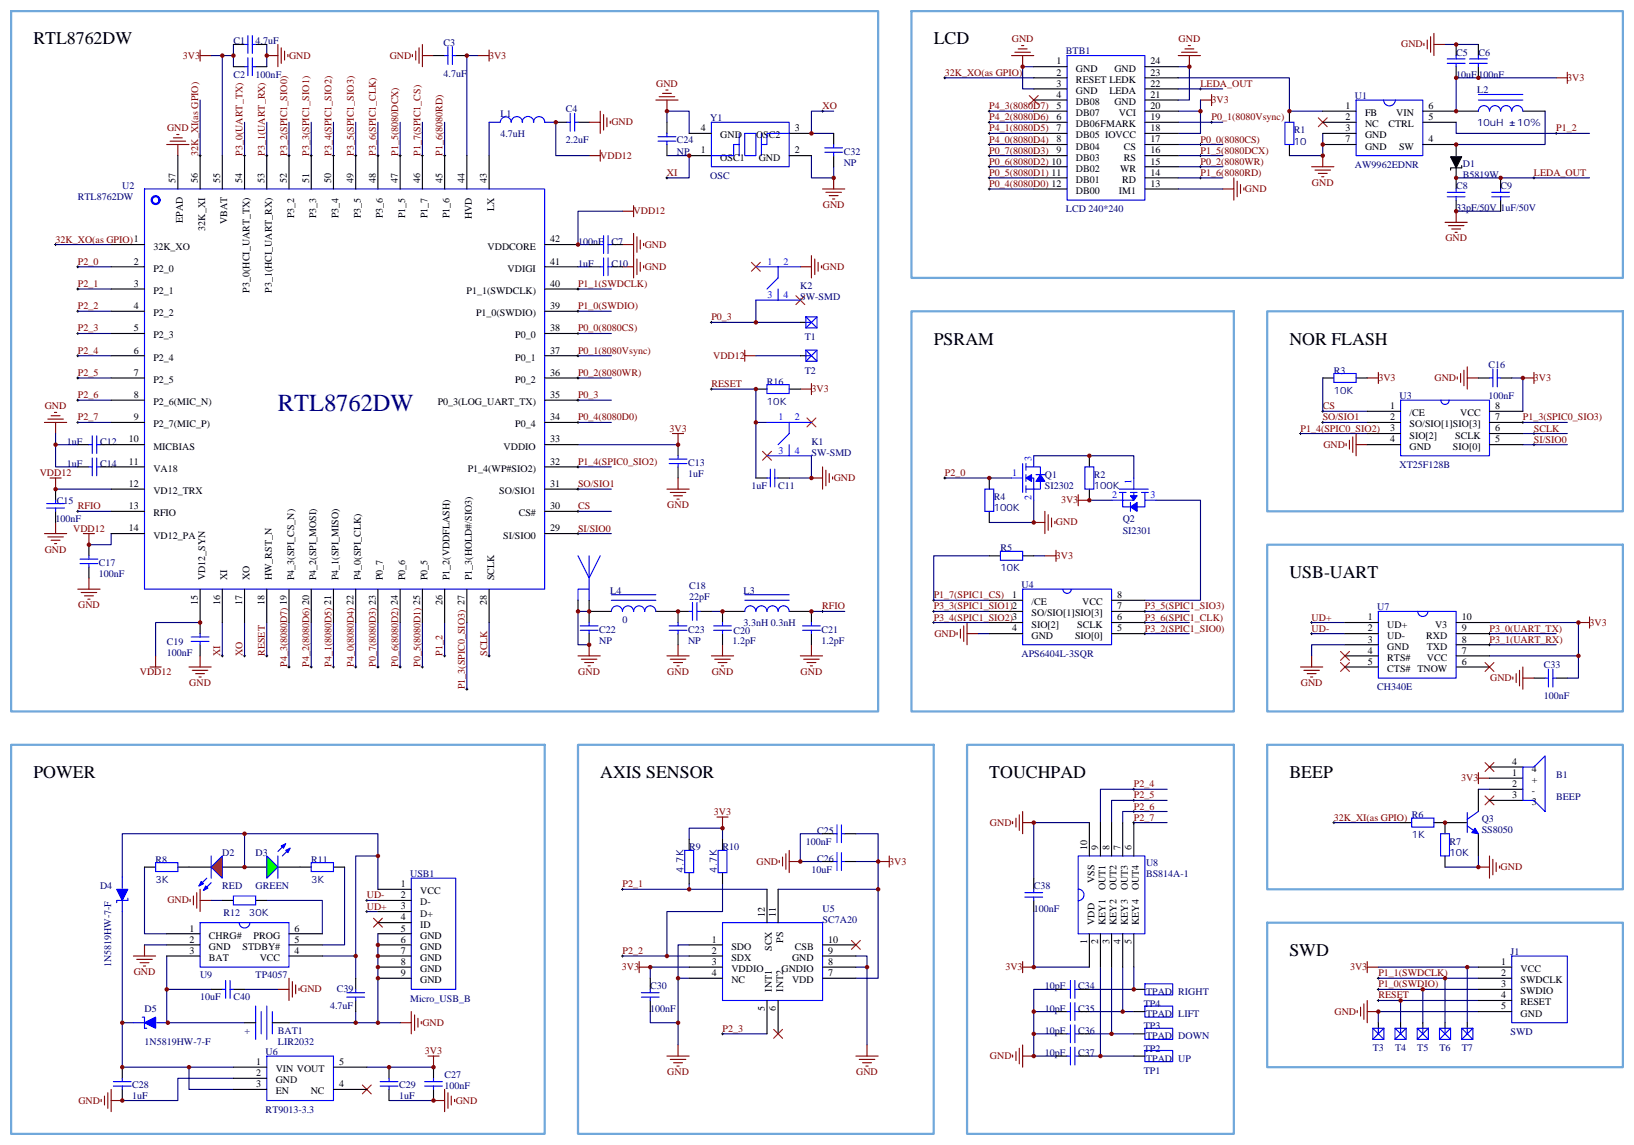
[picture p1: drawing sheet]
<svg xmlns="http://www.w3.org/2000/svg" width="519mm" height="363mm" viewBox="0 0 519 363" stroke-linecap="round" stroke-linejoin="round" font-family="sans-serif">
<defs><g id="words">
<text font-size="7.8" fill="#000080" x="88.2" y="130.5">RTL8762DW</text>
<g font-size="5.6">
<text x="10.6" y="14.1">RTL8762DW</text>
<text x="296.3" y="14.1">LCD</text>
<text x="296.3" y="109.4">PSRAM</text>
<text x="409.2" y="109.4">NOR FLASH</text>
<text x="409.2" y="183.4">USB-UART</text>
<text x="10.6" y="246.9">POWER</text>
<text x="190.5" y="246.9">AXIS SENSOR</text>
<text x="314" y="246.9">TOUCHPAD</text>
<text x="409.2" y="246.9">BEEP</text>
<text x="409.2" y="303.4">SWD</text>
</g>
<g font-size="3.2" fill="#000080">
<text x="74.1" y="14.1">C1</text>
<text x="81.1" y="14.1">4.7uF</text>
<text x="140.8" y="14.5">C3</text>
<text x="338.3" y="17.3">BTB1</text>
<text x="462.1" y="17.6">C5</text>
<text x="469.2" y="17.6">C6</text>
<text x="74.1" y="24.7">C2</text>
<text x="81.1" y="24.7">100nF</text>
<text x="140.8" y="24.3">4.7uF</text>
<text x="462.1" y="24.7">10uF100nF</text>
<text x="468.8" y="29.6">L2</text>
<text x="179.6" y="35.6">C4</text>
<text x="430" y="31.4">U1</text>
<text x="158.8" y="37">L1</text>
<text x="225.4" y="38.5">Y1</text>
<text x="468.8" y="39.9">10uH</text>
<text x="481.6" y="39.9">10%</text>
<text x="158.8" y="43.4">4.7uH</text>
<text x="179.6" y="45.5">2.2uF</text>
<text x="214.8" y="45.5">C24</text>
<text x="410.6" y="45.9">10</text>
<text x="410.6" y="42.3">R1</text>
<text x="214.8" y="49">NP</text>
<text x="267.8" y="52.6">NP</text>
<text x="267.8" y="49">C32</text>
<text x="430" y="53.3">AW9962EDNR</text>
<text x="464.3" y="52.9">D1</text>
<text x="38.8" y="60">U2</text>
<text x="225.4" y="56.8">OSC</text>
<text x="462.1" y="60">C8</text>
<text x="464.3" y="56.4">B5819W</text>
<text x="476.2" y="60">C9</text>
<text x="24.7" y="63.5">RTL8762DW</text>
<text x="338.3" y="67.4">LCD 240*240</text>
<text x="462.1" y="67">33pF/50V 1uF/50V</text>
<text x="183.4" y="77.6">100nF</text>
<text x="194" y="77.6">C7</text>
<text x="183.4" y="84.7">1uF</text>
<text x="194" y="84.7">C10</text>
<text x="254" y="95.2">SW-SMD</text>
<text x="254" y="91.7">K2</text>
<text x="255.4" y="107.9">T1</text>
<text x="255.4" y="118.5">T2</text>
<text x="423.3" y="118.5">R3</text>
<text x="472.4" y="116.8">C16</text>
<text x="243.4" y="122.1">R16</text>
<text x="423.3" y="124.9">10K</text>
<text x="243.4" y="128.4">10K</text>
<text x="444.1" y="126.6">U3</text>
<text x="472.4" y="126.6">100nF</text>
<text x="21.2" y="141.1">1uF</text>
<text x="31.7" y="141.1">C12</text>
<text x="257.5" y="141.1">K1</text>
<text x="21.2" y="148.2">1uF</text>
<text x="31.7" y="148.2">C14</text>
<text x="218.4" y="147.8">C13</text>
<text x="257.5" y="144.6">SW-SMD</text>
<text x="444.1" y="148.5">XT25F128B</text>
<text x="218.4" y="151.3">1uF</text>
<text x="238.5" y="155.2">1uF</text>
<text x="246.9" y="155.2">C11</text>
<text x="331.6" y="155.2">SI2302</text>
<text x="331.6" y="151.7">Q1</text>
<text x="347.1" y="155.2">100K</text>
<text x="347.1" y="151.7">R2</text>
<text x="18" y="159.8">C15</text>
<text x="315.4" y="158.8">R4</text>
<text x="17.6" y="165.8">100nF</text>
<text x="315.4" y="162.3">100K</text>
<text x="356.3" y="165.8">Q2</text>
<text x="356.3" y="169.3">SI2301</text>
<text x="31.4" y="179.6">C17</text>
<text x="317.5" y="175">R5</text>
<text x="31.4" y="183.1">100nF</text>
<text x="317.5" y="181.3">10K</text>
<text x="193.7" y="188.4">L4</text>
<text x="218.7" y="190.5">22pF</text>
<text x="218.7" y="187">C18</text>
<text x="236" y="188.4">L3</text>
<text x="324.2" y="186.6">U4</text>
<text x="197.6" y="197.6">0</text>
<text x="437.1" y="193.7">U7</text>
<text x="190.1" y="200.7">C22</text>
<text x="218.4" y="200.7">C23</text>
<text x="232.8" y="201.1">C20</text>
<text x="236" y="198.6">3.3nH 0.3nH</text>
<text x="260.7" y="200.7">C21</text>
<text x="52.9" y="208.1">100nF</text>
<text x="52.9" y="204.6">C19</text>
<text x="190.1" y="204.3">NP</text>
<text x="218.4" y="204.3">NP</text>
<text x="232.5" y="204.3">1.2pF</text>
<text x="260.7" y="204.3">1.2pF</text>
<text x="324.2" y="208.5">APS6404L-3SQR</text>
<text x="490" y="212">C33</text>
<text x="437.1" y="219.1">CH340E</text>
<text x="490" y="221.9">100nF</text>
<text x="493.9" y="246.9">B1</text>
<text x="493.9" y="254">BEEP</text>
<text x="470.3" y="260.7">Q3</text>
<text x="218.7" y="269.9">R9</text>
<text x="229.3" y="269.9">R10</text>
<text x="255.8" y="268.1">100nF</text>
<text x="259.3" y="264.6">C25</text>
<text x="448" y="266">1K</text>
<text x="460" y="268.1">R7</text>
<text x="470.3" y="264.2">SS8050</text>
<text x="49.4" y="273.8">R8</text>
<text x="70.6" y="271.6">D2</text>
<text x="81.1" y="271.6">D3</text>
<text x="98.8" y="273.8">R11</text>
<text x="259.3" y="273.4">C26</text>
<text x="363.7" y="274.8">U8</text>
<text x="460" y="271.6">10K</text>
<text x="49.4" y="280.1">3K</text>
<text x="98.8" y="280.1">3K</text>
<text x="130.2" y="278.3">USB1</text>
<text x="217" y="276.9" transform="rotate(-90 217 276.9)">4.7K</text>
<text x="227.5" y="276.9" transform="rotate(-90 227.5 276.9)">4.7K</text>
<text x="257.5" y="276.9">10uF</text>
<text x="363.7" y="278.3">BS814A-1</text>
<text x="31.7" y="282.2">D4</text>
<text x="70.6" y="282.2">RED</text>
<text x="81.1" y="282.2">GREEN</text>
<text x="328.1" y="282.2">C38</text>
<text x="70.9" y="290.7">R12</text>
<text x="79" y="290.7">30K</text>
<text x="261.1" y="292.8">SC7A20</text>
<text x="261.1" y="289.3">U5</text>
<text x="328.1" y="289.3">100nF</text>
<text x="479.4" y="303">J1</text>
<text x="35.3" y="306.9" transform="rotate(-90 35.3 306.9)">1N5819HW-7-F</text>
<text x="63.5" y="310.4">U9</text>
<text x="81.1" y="310.4">TP4057</text>
<text x="63.5" y="317.5">10uF</text>
<text x="74.1" y="317.5">C40</text>
<text x="106.9" y="314.7">C39</text>
<text x="130.2" y="317.9">Micro_USB_B</text>
<text x="206.4" y="314">C30</text>
<text x="331.6" y="314">10pF</text>
<text x="342.2" y="314">C34</text>
<text x="363.7" y="315.7">TPAD RIGHT</text>
<text x="45.9" y="321">D5</text>
<text x="104.8" y="320.3">4.7uF</text>
<text x="206.4" y="321">100nF</text>
<text x="331.6" y="321">10pF</text>
<text x="342.2" y="321">C35</text>
<text x="363" y="319.6">TP4</text>
<text x="363.7" y="322.8">TPAD LIFT</text>
<text x="77.6" y="328.1">+</text>
<text x="88.2" y="328.1">BAT1</text>
<text x="331.6" y="328.1">10pF</text>
<text x="342.2" y="328.1">C36</text>
<text x="363" y="326.7">TP3</text>
<text x="363.7" y="329.8">TPAD DOWN</text>
<text x="479.4" y="328.4">SWD</text>
<text x="45.9" y="331.6">1N5819HW-7-F</text>
<text x="84.3" y="334.8">U6</text>
<text x="88.2" y="331.6">LIR2032</text>
<text x="331.6" y="335.1">10pF</text>
<text x="342.2" y="335.1">C37</text>
<text x="363" y="333.7">TP2</text>
<text x="435.7" y="333.4">T3</text>
<text x="442.7" y="333.4">T4</text>
<text x="449.8" y="333.4">T5</text>
<text x="456.8" y="333.4">T6</text>
<text x="463.9" y="333.4">T7</text>
<text x="363" y="340.8">TP1</text>
<text x="363.7" y="336.9">TPAD UP</text>
<text x="42" y="345.4">C28</text>
<text x="126.6" y="345.4">C29</text>
<text x="141.1" y="345.7">100nF</text>
<text x="141.1" y="342.2">C27</text>
<text x="42" y="348.9">1uF</text>
<text x="84.3" y="353.1">RT9013-3.3</text>
<text x="126.6" y="348.9">1uF</text>
</g>
<g font-size="3.2" fill="#800000">
<text x="321.1" y="13.5">GND</text>
<text x="374" y="13.5">GND</text>
<text x="444.7" y="15.1">GND</text>
<text x="58" y="18.6">3V3</text>
<text x="91.7" y="18.6">GND</text>
<text x="123.7" y="18.6">GND</text>
<text x="155.2" y="18.6">3V3</text>
<text x="208.2" y="27.6">GND</text>
<text x="299.9" y="24.1">32K_XO(as GPIO)</text>
<text x="381" y="27.6">LEDA_OUT</text>
<text x="497.4" y="25.6">3V3</text>
<text x="261.1" y="34.6">XO</text>
<text x="314" y="34.6">P4_3(8080D7)</text>
<text x="384.5" y="32.7">3V3</text>
<text x="53" y="41.7">GND</text>
<text x="194" y="39.8">GND</text>
<text x="314" y="38.2">P4_2(8080D6)</text>
<text x="314" y="41.7">P4_1(8080D5)</text>
<text x="384.5" y="38.2">P0_1(8080Vsync)</text>
<text x="493.9" y="41.7">P1_2</text>
<text x="314" y="45.2">P4_0(8080D4)</text>
<text x="381" y="45.2">P0_0(8080CS)</text>
<text x="62.9" y="49.4" transform="rotate(-90 62.9 49.4)">32K_XI(as GPIO)</text>
<text x="77" y="49.4" transform="rotate(-90 77 49.4)">P3_0(UART_TX)</text>
<text x="84" y="49.4" transform="rotate(-90 84 49.4)">P3_1(UART_RX)</text>
<text x="91.1" y="49.4" transform="rotate(-90 91.1 49.4)">P3_2(SPIC1_SIO0)</text>
<text x="98.1" y="49.4" transform="rotate(-90 98.1 49.4)">P3_3(SPIC1_SIO1)</text>
<text x="105.2" y="49.4" transform="rotate(-90 105.2 49.4)">P3_4(SPIC1_SIO2)</text>
<text x="112.3" y="49.4" transform="rotate(-90 112.3 49.4)">P3_5(SPIC1_SIO3)</text>
<text x="119.3" y="49.4" transform="rotate(-90 119.3 49.4)">P3_6(SPIC1_CLK)</text>
<text x="126.4" y="49.4" transform="rotate(-90 126.4 49.4)">P1_5(8080DCX)</text>
<text x="133.4" y="49.4" transform="rotate(-90 133.4 49.4)">P1_7(SPIC1_CS)</text>
<text x="140.5" y="49.4" transform="rotate(-90 140.5 49.4)">P1_6(8080RD)</text>
<text x="190.5" y="50.3">VDD12</text>
<text x="314" y="48.8">P0_7(8080D3)</text>
<text x="314" y="52.3">P0_6(8080D2) 10</text>
<text x="381" y="52.3">P0_2(8080WR)</text>
<text x="381" y="48.8">P1_5(8080DCX)</text>
<text x="211.7" y="55.8">XI</text>
<text x="314" y="55.8">P0_5(8080D1) 11</text>
<text x="314" y="59.3">P0_4(8080D0) 12</text>
<text x="381" y="55.8">P1_6(8080RD)</text>
<text x="416.4" y="59">GND</text>
<text x="486.8" y="55.8">LEDA_OUT</text>
<text x="395.1" y="60.9">GND</text>
<text x="201.1" y="68">VDD12</text>
<text x="261.2" y="66">GND</text>
<text x="17.6" y="77">32K_XO(as GPIO)1</text>
<text x="458.7" y="76.6">GND</text>
<text x="204.6" y="78.6">GND</text>
<text x="24.7" y="84">P2_0</text>
<text x="204.6" y="85.6">GND</text>
<text x="261.1" y="85.6">GND</text>
<text x="24.7" y="91.1">P2_1</text>
<text x="183.4" y="91.1">P1_1(SWDCLK)</text>
<text x="24.7" y="98.1">P2_2</text>
<text x="183.4" y="98.1">P1_0(SWDIO)</text>
<text x="225.8" y="101.7">P0_3</text>
<text x="24.7" y="105.2">P2_3</text>
<text x="183.4" y="105.2">P0_0(8080CS)</text>
<text x="24.7" y="112.3">P2_4</text>
<text x="183.4" y="112.3">P0_1(8080Vsync)</text>
<text x="226.3" y="113.8">VDD12</text>
<text x="24.7" y="119.3">P2_5</text>
<text x="183.4" y="119.3">P0_2(8080WR)</text>
<text x="225.8" y="122.8">RESET</text>
<text x="257.5" y="124.4">3V3</text>
<text x="437.4" y="120.9">3V3</text>
<text x="455.3" y="120.9">GND</text>
<text x="486.8" y="120.9">3V3</text>
<text x="14.2" y="129.9">GND</text>
<text x="24.7" y="126.4">P2_6</text>
<text x="183.4" y="126.4">P0_3</text>
<text x="419.8" y="129.9">CS</text>
<text x="24.7" y="133.4">P2_7</text>
<text x="183.4" y="133.4">P0_4(8080D0)</text>
<text x="212.5" y="136.9">3V3</text>
<text x="412.7" y="136.9">P1_4(SPIC0_SIO2)</text>
<text x="419.8" y="133.4">SO/SIO1</text>
<text x="483.3" y="133.4">P1_3(SPIC0_SIO3)</text>
<text x="486.8" y="136.9">SCLK</text>
<text x="420" y="142.1">GND</text>
<text x="486.8" y="140.5">SI/SIO0</text>
<text x="183.4" y="147.5">P1_4(SPIC0_SIO2)</text>
<text x="12.6" y="151.1">VDD12</text>
<text x="183.4" y="154.6">SO/SIO1</text>
<text x="264.6" y="152.6">GND</text>
<text x="299.9" y="151.1">P2_0</text>
<text x="24.7" y="161.6">RFIO</text>
<text x="183.4" y="161.6">CS</text>
<text x="211.8" y="161.3">GND</text>
<text x="336.7" y="159.7">3V3</text>
<text x="335.1" y="166.8">GND</text>
<text x="23.2" y="168.7">VDD12</text>
<text x="183.4" y="168.7">SI/SIO0</text>
<text x="14.2" y="175.4">GND</text>
<text x="335.1" y="177.3">3V3</text>
<text x="296.3" y="189.9">P1_7(SPIC1_CS)</text>
<text x="24.8" y="193">GND</text>
<text x="261" y="193.4">RFIO</text>
<text x="296.3" y="193.4">P3_3(SPIC1_SIO1)2</text>
<text x="296.3" y="196.9">P3_4(SPIC1_SIO2)3</text>
<text x="363.4" y="193.4">P3_5(SPIC1_SIO3)</text>
<text x="363.4" y="196.9">P3_6(SPIC1_CLK)</text>
<text x="416.3" y="196.9">UD+</text>
<text x="296.5" y="202">GND</text>
<text x="363.4" y="200.4">P3_2(SPIC1_SIO0)</text>
<text x="416.3" y="200.4">UD-</text>
<text x="472.7" y="200.4">P3_0(UART_TX)</text>
<text x="472.7" y="204">P3_1(UART_RX)</text>
<text x="504.5" y="198.5">3V3</text>
<text x="69.9" y="208.1" transform="rotate(-90 69.9 208.1)">XI</text>
<text x="77" y="208.1" transform="rotate(-90 77 208.1)">XO</text>
<text x="84" y="208.1" transform="rotate(-90 84 208.1)">RESET</text>
<text x="140.5" y="208.1" transform="rotate(-90 140.5 208.1)">P1_2</text>
<text x="154.6" y="208.1" transform="rotate(-90 154.6 208.1)">SCLK</text>
<text x="44.4" y="214.2">VDD12</text>
<text x="91.1" y="211.7" transform="rotate(-90 91.1 211.7)">P4_3(8080D7) 19</text>
<text x="98.1" y="211.7" transform="rotate(-90 98.1 211.7)">P4_2(8080D6) 20</text>
<text x="105.2" y="211.7" transform="rotate(-90 105.2 211.7)">P4_1(8080D5) 21</text>
<text x="112.3" y="211.7" transform="rotate(-90 112.3 211.7)">P4_0(8080D4) 22</text>
<text x="119.3" y="211.7" transform="rotate(-90 119.3 211.7)">P0_7(8080D3) 23</text>
<text x="126.4" y="211.7" transform="rotate(-90 126.4 211.7)">P0_6(8080D2) 24</text>
<text x="133.4" y="211.7" transform="rotate(-90 133.4 211.7)">P0_5(8080D1) 25</text>
<text x="183.5" y="214.2">GND</text>
<text x="211.8" y="214.2">GND</text>
<text x="225.9" y="214.2">GND</text>
<text x="254.1" y="214.2">GND</text>
<text x="60.1" y="217.7">GND</text>
<text x="147.5" y="218.7" transform="rotate(-90 147.5 218.7)">P1_3(SPIC0_SIO3) 27</text>
<text x="412.8" y="217.7">GND</text>
<text x="472.9" y="216.1">GND</text>
<text x="359.8" y="249.8">P2_4</text>
<text x="463.7" y="247.9">3V3</text>
<text x="359.8" y="256.9">P2_6</text>
<text x="359.8" y="253.4">P2_5</text>
<text x="226.6" y="258.7">3V3</text>
<text x="314.2" y="262">GND</text>
<text x="359.8" y="260.4">P2_7</text>
<text x="423.3" y="260.4">32K_XI(as GPIO) R6</text>
<text x="240.1" y="274.4">GND</text>
<text x="282.2" y="274.4">3V3</text>
<text x="197.6" y="281.6">P2_1</text>
<text x="476.2" y="276.1">GND</text>
<text x="53.1" y="286.7">GND</text>
<text x="116.4" y="285.1">UD-</text>
<text x="116.4" y="288.6">UD+</text>
<text x="197.6" y="302.8">P2_2</text>
<text x="42.4" y="309.5">GND</text>
<text x="197.4" y="307.9">3V3</text>
<text x="319.1" y="307.9">3V3</text>
<text x="428.5" y="307.9">3V3</text>
<text x="437.4" y="309.8">P1_1(SWDCLK)</text>
<text x="95.2" y="314.9">GND</text>
<text x="437.4" y="313.3">P1_0(SWDIO)</text>
<text x="437.4" y="316.9">RESET</text>
<text x="423.5" y="322">GND</text>
<text x="134.1" y="325.5">GND</text>
<text x="229.3" y="327.4">P2_3</text>
<text x="134.9" y="334.5">3V3</text>
<text x="211.8" y="341.2">GND</text>
<text x="271.7" y="341.2">GND</text>
<text x="314.2" y="336.1">GND</text>
<text x="24.9" y="350.2">GND</text>
<text x="144.6" y="350.2">GND</text>
</g>
<g font-size="3.2">
<text x="335.3" y="20.5">1</text>
<text x="335.3" y="24">2</text>
<text x="341.5" y="22.8">GND</text>
<text x="353.7" y="22.8">GND</text>
<text x="365.1" y="24">23</text>
<text x="365.1" y="20.5">24</text>
<text x="335.3" y="27.5">3</text>
<text x="341.5" y="26.3">RESET LEDK</text>
<text x="341.5" y="29.8">GND</text>
<text x="352.1" y="29.8">LEDA</text>
<text x="365.1" y="27.5">22</text>
<text x="335.3" y="31">4</text>
<text x="335.3" y="34.6">5</text>
<text x="341.5" y="33.3">DB08</text>
<text x="353.7" y="33.3">GND</text>
<text x="365.1" y="34.6">20</text>
<text x="365.1" y="31">21</text>
<text x="427" y="34.6">1</text>
<text x="453.3" y="34.6">6</text>
<text x="222.4" y="41.6">4</text>
<text x="252.2" y="41.6">3</text>
<text x="335.3" y="38.1">6</text>
<text x="335.3" y="41.6">7</text>
<text x="341.5" y="36.9">DB07</text>
<text x="341.5" y="40.4">DB06FMARK</text>
<text x="355.1" y="36.9">VCI</text>
<text x="365.1" y="41.6">18</text>
<text x="365.1" y="38.1">19</text>
<text x="427" y="38.1">2</text>
<text x="427" y="41.6">3</text>
<text x="433.2" y="36.9">FB</text>
<text x="433.2" y="40.4">NC</text>
<text x="440.7" y="40.4">CTRL</text>
<text x="443.1" y="36.9">VIN</text>
<text x="453.3" y="38.1">5</text>
<text x="228.6" y="43.9">GND</text>
<text x="239.9" y="43.9">OSC2</text>
<text x="335.3" y="45.2">8</text>
<text x="341.5" y="43.9">DB05 IOVCC</text>
<text x="341.5" y="47.4">DB04</text>
<text x="356.7" y="47.4">CS</text>
<text x="365.1" y="45.2">17</text>
<text x="427" y="45.2">7</text>
<text x="433.2" y="43.9">GND</text>
<text x="433.2" y="47.4">GND</text>
<text x="444" y="47.4">SW</text>
<text x="453.3" y="45.2">4</text>
<text x="222.4" y="48.7">1</text>
<text x="228.6" y="51">OSC1</text>
<text x="240.8" y="51">GND</text>
<text x="252.2" y="48.7">2</text>
<text x="335.3" y="48.7">9</text>
<text x="341.5" y="51">DB03</text>
<text x="356.7" y="51">RS</text>
<text x="365.1" y="52.2">15</text>
<text x="365.1" y="48.7">16</text>
<text x="55.7" y="58.2" transform="rotate(-90 55.7 58.2)">57</text>
<text x="62.8" y="58.2" transform="rotate(-90 62.8 58.2)">56</text>
<text x="69.8" y="58.2" transform="rotate(-90 69.8 58.2)">55</text>
<text x="76.9" y="58.2" transform="rotate(-90 76.9 58.2)">54</text>
<text x="84" y="58.2" transform="rotate(-90 84 58.2)">53</text>
<text x="91" y="58.2" transform="rotate(-90 91 58.2)">52</text>
<text x="98.1" y="58.2" transform="rotate(-90 98.1 58.2)">51</text>
<text x="105.1" y="58.2" transform="rotate(-90 105.1 58.2)">50</text>
<text x="112.2" y="58.2" transform="rotate(-90 112.2 58.2)">49</text>
<text x="119.2" y="58.2" transform="rotate(-90 119.2 58.2)">48</text>
<text x="126.3" y="58.2" transform="rotate(-90 126.3 58.2)">47</text>
<text x="133.3" y="58.2" transform="rotate(-90 133.3 58.2)">46</text>
<text x="140.4" y="58.2" transform="rotate(-90 140.4 58.2)">45</text>
<text x="147.5" y="58.2" transform="rotate(-90 147.5 58.2)">44</text>
<text x="154.5" y="58.2" transform="rotate(-90 154.5 58.2)">43</text>
<text x="341.5" y="54.5">DB02</text>
<text x="341.5" y="58">DB01</text>
<text x="355.5" y="54.5">WR</text>
<text x="356.2" y="58">RD</text>
<text x="365.1" y="59.3">13</text>
<text x="365.1" y="55.7">14</text>
<text x="341.5" y="61.6">DB00</text>
<text x="355.1" y="61.6">IM1</text>
<text x="58" y="70.7" transform="rotate(-90 58 70.7)">EPAD</text>
<text x="72.1" y="71" transform="rotate(-90 72.1 71)">VBAT</text>
<text x="93.3" y="69.3" transform="rotate(-90 93.3 69.3)">P3_2</text>
<text x="100.4" y="69.3" transform="rotate(-90 100.4 69.3)">P3_3</text>
<text x="107.4" y="69.3" transform="rotate(-90 107.4 69.3)">P3_4</text>
<text x="114.5" y="69.3" transform="rotate(-90 114.5 69.3)">P3_5</text>
<text x="121.5" y="69.3" transform="rotate(-90 121.5 69.3)">P3_6</text>
<text x="128.6" y="69.3" transform="rotate(-90 128.6 69.3)">P1_5</text>
<text x="135.6" y="69.3" transform="rotate(-90 135.6 69.3)">P1_7</text>
<text x="142.7" y="69.3" transform="rotate(-90 142.7 69.3)">P1_6</text>
<text x="149.8" y="69.7" transform="rotate(-90 149.8 69.7)">HVD</text>
<text x="156.8" y="67" transform="rotate(-90 156.8 67)">LX</text>
<text x="65.1" y="73.2" transform="rotate(-90 65.1 73.2)">32K_XI</text>
<text x="174.6" y="76.9">42</text>
<text x="42.5" y="84">2</text>
<text x="48.7" y="79.2">32K_XO</text>
<text x="154.8" y="79.2">VDDCORE</text>
<text x="174.6" y="84">41</text>
<text x="48.7" y="86.3">P2_0</text>
<text x="161.1" y="86.3">VDIGI</text>
<text x="42.5" y="91">3</text>
<text x="48.7" y="93.3">P2_1</text>
<text x="79.2" y="92.8" transform="rotate(-90 79.2 92.8)">P3_0(HCI_UART_TX)</text>
<text x="86.3" y="93" transform="rotate(-90 86.3 93)">P3_1(HCI_UART_RX)</text>
<text x="148.1" y="93.3">P1_1(SWDCLK)</text>
<text x="174.6" y="91">40</text>
<text x="42.5" y="98.1">4</text>
<text x="48.7" y="100.4">P2_2</text>
<text x="151.1" y="100.4">P1_0(SWDIO)</text>
<text x="174.6" y="98.1">39</text>
<text x="42.5" y="105.1">5</text>
<text x="48.7" y="107.4">P2_3</text>
<text x="163.5" y="107.4">P0_0</text>
<text x="174.6" y="105.1">38</text>
<text x="42.5" y="112.2">6</text>
<text x="174.6" y="112.2">37</text>
<text x="42.5" y="119.2">7</text>
<text x="48.7" y="114.5">P2_4</text>
<text x="163.5" y="114.5">P0_1</text>
<text x="174.6" y="119.2">36</text>
<text x="48.7" y="121.5">P2_5</text>
<text x="163.5" y="121.5">P0_2</text>
<text x="42.5" y="126.3">8</text>
<text x="48.7" y="128.6">P2_6(MIC_N)</text>
<text x="138.9" y="128.6">P0_3(LOG_UART_TX)</text>
<text x="174.6" y="126.3">35</text>
<text x="441.1" y="129.8">1</text>
<text x="474.5" y="129.8">8</text>
<text x="42.5" y="133.3">9</text>
<text x="48.7" y="135.6">P2_7(MIC_P)</text>
<text x="163.5" y="135.6">P0_4</text>
<text x="174.6" y="133.3">34</text>
<text x="441.1" y="133.3">2</text>
<text x="441.1" y="136.9">3</text>
<text x="447.3" y="132.1">/CE</text>
<text x="447.3" y="135.6">SO/SIO[1]SIO[3]</text>
<text x="463.4" y="132.1">VCC</text>
<text x="474.5" y="136.9">6</text>
<text x="474.5" y="133.3">7</text>
<text x="40.9" y="140.4">10</text>
<text x="48.7" y="142.7">MICBIAS</text>
<text x="159.8" y="142.7">VDDIO</text>
<text x="174.6" y="140.4">33</text>
<text x="441.1" y="140.4">4</text>
<text x="447.3" y="139.2">SIO[2]</text>
<text x="447.3" y="142.7">GND</text>
<text x="461.1" y="142.7">SIO[0]</text>
<text x="461.8" y="139.2">SCLK</text>
<text x="474.5" y="140.4">5</text>
<text x="40.9" y="147.5">11</text>
<text x="48.7" y="149.8">VA18</text>
<text x="148.4" y="149.8">P1_4(WP#SIO2)</text>
<text x="174.6" y="147.5">32</text>
<text x="40.9" y="154.5">12</text>
<text x="174.6" y="154.5">31</text>
<text x="40.9" y="161.6">13</text>
<text x="48.7" y="156.8">VD12_TRX</text>
<text x="158.5" y="156.8">SO/SIO1</text>
<text x="174.6" y="161.6">30</text>
<text x="48.7" y="163.9">RFIO</text>
<text x="164.6" y="163.9">CS#</text>
<text x="40.9" y="168.6">14</text>
<text x="48.7" y="170.9">VD12_PA</text>
<text x="159.7" y="170.9">SI/SIO0</text>
<text x="174.6" y="168.6">29</text>
<text x="65.1" y="184.1" transform="rotate(-90 65.1 184.1)">VD12_SYN</text>
<text x="72.1" y="184.1" transform="rotate(-90 72.1 184.1)">XI</text>
<text x="79.2" y="184.1" transform="rotate(-90 79.2 184.1)">XO</text>
<text x="86.3" y="184.1" transform="rotate(-90 86.3 184.1)">HW_RST_N</text>
<text x="93.3" y="184.1" transform="rotate(-90 93.3 184.1)">P4_3(SPI_CS_N)</text>
<text x="100.4" y="184.1" transform="rotate(-90 100.4 184.1)">P4_2(SPI_MOSI)</text>
<text x="107.4" y="184.1" transform="rotate(-90 107.4 184.1)">P4_1(SPI_MISO)</text>
<text x="114.5" y="184.1" transform="rotate(-90 114.5 184.1)">P4_0(SPI_CLK)</text>
<text x="121.5" y="184.1" transform="rotate(-90 121.5 184.1)">P0_7</text>
<text x="128.6" y="184.1" transform="rotate(-90 128.6 184.1)">P0_6</text>
<text x="135.6" y="184.1" transform="rotate(-90 135.6 184.1)">P0_5</text>
<text x="142.7" y="184.1" transform="rotate(-90 142.7 184.1)">P1_2(VDDFLASH)</text>
<text x="149.8" y="184.1" transform="rotate(-90 149.8 184.1)">P1_3(HOLD#/SIO3)</text>
<text x="156.8" y="184.1" transform="rotate(-90 156.8 184.1)">SCLK</text>
<text x="62.8" y="191.9" transform="rotate(-90 62.8 191.9)">15</text>
<text x="69.8" y="191.9" transform="rotate(-90 69.8 191.9)">16</text>
<text x="76.9" y="191.9" transform="rotate(-90 76.9 191.9)">17</text>
<text x="84" y="191.9" transform="rotate(-90 84 191.9)">18</text>
<text x="140.4" y="191.9" transform="rotate(-90 140.4 191.9)">26</text>
<text x="154.5" y="191.9" transform="rotate(-90 154.5 191.9)">28</text>
<text x="321.2" y="189.8">1</text>
<text x="354.5" y="189.8">8</text>
<text x="327.4" y="192.1">/CE</text>
<text x="327.4" y="195.6">SO/SIO[1]SIO[3]</text>
<text x="343.5" y="192.1">VCC</text>
<text x="354.5" y="196.8">6</text>
<text x="354.5" y="193.3">7</text>
<text x="434.1" y="196.8">1</text>
<text x="463.9" y="196.8">10</text>
<text x="321.2" y="200.4">4</text>
<text x="327.4" y="199.1">SIO[2]</text>
<text x="327.4" y="202.7">GND</text>
<text x="341.2" y="202.7">SIO[0]</text>
<text x="341.9" y="199.1">SCLK</text>
<text x="354.5" y="200.4">5</text>
<text x="434.1" y="200.4">2</text>
<text x="434.1" y="203.9">3</text>
<text x="440.3" y="199.1">UD+</text>
<text x="440.3" y="202.7">UD-</text>
<text x="452.6" y="202.7">RXD</text>
<text x="455.4" y="199.1">V3</text>
<text x="463.9" y="203.9">8</text>
<text x="463.9" y="200.4">9</text>
<text x="434.1" y="207.4">4</text>
<text x="440.3" y="206.2">GND</text>
<text x="440.3" y="209.7">RTS#</text>
<text x="452.8" y="206.2">TXD</text>
<text x="452.8" y="209.7">VCC</text>
<text x="463.9" y="207.4">7</text>
<text x="434.1" y="211">5</text>
<text x="440.3" y="213.3">CTS# TNOW</text>
<text x="463.9" y="211">6</text>
<text x="480" y="242.7">4</text>
<text x="486.1" y="245">4</text>
<text x="480" y="249.8">2</text>
<text x="480" y="246.2">1</text>
<text x="486.1" y="248.5">+</text>
<text x="480" y="253.3">3</text>
<text x="486.1" y="255.6">3</text>
<text x="486.1" y="252.1">-</text>
<text x="345" y="269.9" transform="rotate(-90 345 269.9)">10</text>
<text x="348.5" y="269.9" transform="rotate(-90 348.5 269.9)">9</text>
<text x="352.1" y="269.9" transform="rotate(-90 352.1 269.9)">8</text>
<text x="355.6" y="269.9" transform="rotate(-90 355.6 269.9)">7</text>
<text x="359.1" y="269.9" transform="rotate(-90 359.1 269.9)">6</text>
<text x="127.2" y="281.5">1</text>
<text x="347.3" y="280.2" transform="rotate(-90 347.3 280.2)">VSS</text>
<text x="127.2" y="285">2</text>
<text x="133.3" y="283.8">VCC</text>
<text x="133.3" y="287.3">D-</text>
<text x="350.8" y="282.6" transform="rotate(-90 350.8 282.6)">OUT1</text>
<text x="354.4" y="282.6" transform="rotate(-90 354.4 282.6)">OUT2</text>
<text x="357.9" y="282.6" transform="rotate(-90 357.9 282.6)">OUT3</text>
<text x="361.4" y="282.6" transform="rotate(-90 361.4 282.6)">OUT4</text>
<text x="127.2" y="288.6">3</text>
<text x="127.2" y="292.1">4</text>
<text x="133.3" y="290.9">D+</text>
<text x="242.7" y="291" transform="rotate(-90 242.7 291)">12</text>
<text x="246.2" y="291" transform="rotate(-90 246.2 291)">11</text>
<text x="347.3" y="293.5" transform="rotate(-90 347.3 293.5)">VDD</text>
<text x="350.8" y="293.5" transform="rotate(-90 350.8 293.5)">KEY1</text>
<text x="354.4" y="293.5" transform="rotate(-90 354.4 293.5)">KEY2</text>
<text x="357.9" y="293.5" transform="rotate(-90 357.9 293.5)">KEY3</text>
<text x="361.4" y="293.5" transform="rotate(-90 361.4 293.5)">KEY4</text>
<text x="60.1" y="295.6">1</text>
<text x="60.1" y="299.2">2</text>
<text x="66.3" y="297.9">CHRG#</text>
<text x="80.5" y="297.9">PROG</text>
<text x="93.5" y="299.2">5</text>
<text x="93.5" y="295.6">6</text>
<text x="127.2" y="295.6">5</text>
<text x="127.2" y="299.2">6</text>
<text x="133.3" y="294.4">ID</text>
<text x="133.3" y="297.9">GND</text>
<text x="226" y="299.2">1</text>
<text x="248.5" y="299.1" transform="rotate(-90 248.5 299.1)">PS</text>
<text x="262.8" y="299.2">10</text>
<text x="345" y="299.7" transform="rotate(-90 345 299.7)">1</text>
<text x="348.5" y="299.7" transform="rotate(-90 348.5 299.7)">2</text>
<text x="352.1" y="299.7" transform="rotate(-90 352.1 299.7)">3</text>
<text x="355.6" y="299.7" transform="rotate(-90 355.6 299.7)">4</text>
<text x="359.1" y="299.7" transform="rotate(-90 359.1 299.7)">5</text>
<text x="60.1" y="302.7">3</text>
<text x="66.3" y="301.4">GND</text>
<text x="66.3" y="305">BAT</text>
<text x="77" y="301.4">STDBY#</text>
<text x="82.4" y="305">VCC</text>
<text x="93.5" y="302.7">4</text>
<text x="127.2" y="302.7">7</text>
<text x="133.3" y="301.4">GND</text>
<text x="133.3" y="305">GND</text>
<text x="226" y="302.7">2</text>
<text x="232.1" y="301.4">SDO</text>
<text x="232.1" y="305">SDX</text>
<text x="245" y="301.8" transform="rotate(-90 245 301.8)">SCX</text>
<text x="251.4" y="305">GND</text>
<text x="252.3" y="301.4">CSB</text>
<text x="262.8" y="302.7">9</text>
<text x="127.2" y="306.2">8</text>
<text x="127.2" y="309.7">9</text>
<text x="133.3" y="308.5">GND</text>
<text x="226" y="306.2">3</text>
<text x="226" y="309.7">4</text>
<text x="232.1" y="308.5">VDDIO</text>
<text x="248" y="308.5">GNDIO</text>
<text x="262.8" y="309.7">7</text>
<text x="262.8" y="306.2">8</text>
<text x="476.4" y="306.2">1</text>
<text x="476.4" y="309.7">2</text>
<text x="482.6" y="308.5">VCC</text>
<text x="133.3" y="312">GND</text>
<text x="232.1" y="312">NC</text>
<text x="245" y="314.7" transform="rotate(-90 245 314.7)">INT1</text>
<text x="248.5" y="314.7" transform="rotate(-90 248.5 314.7)">INT2</text>
<text x="251.4" y="312">VDD</text>
<text x="476.4" y="313.3">3</text>
<text x="476.4" y="316.8">4</text>
<text x="482.6" y="312">SWDCLK</text>
<text x="482.6" y="315.6">SWDIO</text>
<text x="242.7" y="320.9" transform="rotate(-90 242.7 320.9)">5</text>
<text x="246.2" y="320.9" transform="rotate(-90 246.2 320.9)">6</text>
<text x="476.4" y="320.3">5</text>
<text x="482.6" y="319.1">RESET</text>
<text x="482.6" y="322.6">GND</text>
<text x="81.3" y="338">1</text>
<text x="81.3" y="341.5">2</text>
<text x="87.5" y="340.3">VIN VOUT</text>
<text x="107.6" y="338">5</text>
<text x="81.3" y="345">3</text>
<text x="87.5" y="343.8">GND</text>
<text x="87.5" y="347.3">EN</text>
<text x="98.6" y="347.3">NC</text>
<text x="107.6" y="345">4</text>
</g>
<g font-size="3.2" fill="#00f">
<text x="243.6" y="84">1</text>
<text x="248.7" y="84">2</text>
<text x="243.6" y="94.5">3</text>
<text x="248.7" y="94.5">4</text>
<text x="247.1" y="133.3">1</text>
<text x="252.2" y="133.3">2</text>
<text x="247.1" y="143.9">3</text>
<text x="252.2" y="143.9">4</text>
<text x="327.4" y="146.4" transform="rotate(-90 327.4 146.4)">3</text>
<text x="321.2" y="151">1</text>
<text x="359.1" y="153.5" transform="rotate(-90 359.1 153.5)">1</text>
<text x="327.4" y="158.6" transform="rotate(-90 327.4 158.6)">2</text>
<text x="353" y="158">2</text>
<text x="365.1" y="158">3</text>
</g>
</g></defs>
<g fill="none" stroke="#000" stroke-width=".32">
<path d="M260.7 35.3h.7M261.1 34.9v.7M299.5 24.7h.7M299.9 24.3v.7M313.6 35.3h.7M313.6 38.8h.7M314 34.9v.7M314 38.5v.7M380.6 28.2h.8M381 27.9v.7M384.2 38.8h.7M384.5 38.5v.7"/>
<path d="M63.1 49.4h.8M63.5 49v.7M77.3 49.4h.7M77.6 49v.7M84.3 49.4h.7M84.7 49v.7M91.4 49.4h.7M91.7 49v.7M98.4 49.4h.7M98.8 49v.7M105.5 49.4h.7M105.8 49v.7"/>
<path d="M112.5 49.4h.7M112.9 49v.7M119.6 49.4h.7M119.9 49v.7M126.6 49.4h.8M127 49v.7M133.7 49.4h.7M134.1 49v.7M140.8 49.4h.7M141.1 49v.7M211.3 56.4h.7M211.7 56.1v.7"/>
<path d="M313.6 49.4h.7M313.6 42.3h.7M313.6 45.9h.7M313.6 52.9h.7M313.6 56.4h.7M313.6 60h.7M314 42v.7M314 45.5v.7M314 49v.7M314 52.6v.7M314 56.1v.7M314 59.6v.7"/>
<path d="M380.6 49.4h.8M380.6 45.9h.8M380.6 52.9h.8M380.6 56.4h.8M381 45.5v.7M381 49v.7M381 52.6v.7M381 56.1v.7M486.5 56.4h.7M486.8 56.1v.7M493.5 42.3h.7M493.9 42v.7"/>
<path d="M17.3 77.6h.7M17.6 77.3v.7M24.3 84.7h.7M24.3 91.7h.7M24.3 98.8h.7M24.7 84.3v.7M24.7 91.4v.7M24.7 98.4v.7M183.1 91.7h.7M183.1 98.8h.7M183.4 91.4v.7M183.4 98.4v.7"/>
<path d="M24.3 105.8h.7M24.3 112.9h.7M24.3 119.9h.7M24.7 105.5v.7M24.7 112.5v.7M24.7 119.6v.7M183.1 105.8h.7M183.1 112.9h.7M183.1 119.9h.7M183.4 105.5v.7M183.4 112.5v.7M183.4 119.6v.7"/>
<path d="M225.4 102.3h.7M225.8 102v.7M24.3 127h.7M24.3 134.1h.7M24.7 126.6v.8M24.7 133.7v.7M183.1 127h.7M183.1 134.1h.7M183.4 126.6v.8M183.4 133.7v.7M225.4 123.5h.7M225.8 123.1v.7"/>
<path d="M412.4 137.6h.7M412.7 137.2v.7M419.5 134.1h.7M419.5 130.5h.7M419.8 130.2v.7M419.8 133.7v.7M483 134.1h.7M483.3 133.7v.7M486.5 137.6h.7M486.8 137.2v.7M183.1 155.2h.7M183.1 148.2h.7"/>
<path d="M183.4 147.8v.7M183.4 154.9v.7M299.5 151.7h.7M299.9 151.3v.7M486.5 141.1h.7M486.8 140.8v.7M24.3 162.3h.7M24.7 161.9v.7M183.1 162.3h.7M183.1 169.3h.7M183.4 161.9v.7M183.4 169v.7"/>
<path d="M260.7 194h.7M261.1 193.7v.7M296 194h.7M296 197.6h.7M296 190.5h.7M296.3 190.1v.8M296.3 193.7v.7M296.3 197.2v.7M363 194h.7M363 197.6h.7M363.4 193.7v.7M363.4 197.2v.7"/>
<path d="M415.9 197.6h.7M416.3 197.2v.7M70.2 208.1h.7M70.6 207.8v.7M77.3 208.1h.7M77.6 207.8v.7M84.3 208.1h.7M84.7 207.8v.7M91.4 211.7h.7M91.7 211.3v.7M98.4 211.7h.7M98.8 211.3v.7"/>
<path d="M105.5 211.7h.7M105.8 211.3v.7M112.5 211.7h.7M112.9 211.3v.7M119.6 211.7h.7M119.9 211.3v.7M126.6 211.7h.8M127 211.3v.7M133.7 211.7h.7M134.1 211.3v.7M140.8 208.1h.7M141.1 207.8v.7"/>
<path d="M147.8 218.7h.7M148.2 218.4v.7M154.9 208.1h.7M155.2 207.8v.7M363 201.1h.7M363.4 200.7v.7M415.9 201.1h.7M416.3 200.7v.7M472.4 201.1h.7M472.4 204.6h.7M472.7 200.7v.7M472.7 204.3v.7"/>
<path d="M359.5 257.5h.7M359.5 254h.7M359.5 250.5h.7M359.8 250.1v.7M359.8 253.6v.8M359.8 257.2v.7M359.5 261.1h.7M359.8 260.7v.7M423 261.1h.7M423.3 260.7v.7M116.1 285.8h.7M116.1 289.3h.7"/>
<path d="M116.4 285.4v.7M116.4 288.9v.7M197.2 282.2h.7M197.6 281.9v.7M197.2 303.4h.7M197.6 303v.7M437.1 310.4h.7M437.1 314h.7M437.1 317.5h.7M437.4 310.1v.7M437.4 313.6v.7M437.4 317.1v.8"/>
<path d="M229 328.1h.7M229.3 327.7v.7"/>
</g>
<g fill="none" stroke="#800000" stroke-width=".35">
<path d="M63.5 17.6h3.5M63.5 15.9v3.5M84.7 17.6h3.5M88.2 14.1v7.1M89.3 15.2v4.9M90.3 16.2v2.9M91.4 17.3v.7M130.9 17.3v.7M131.9 16.2v2.9M133 15.2v4.9M134.1 17.6h3.5M134.1 14.1v7.1"/>
<path d="M151.7 17.6h3.5M155.2 15.9v3.5M321 17.6h7.1M322.1 16.6h4.9M323.1 15.5h2.9M324.2 14.5h.7M324.6 17.6v3.6M373.9 17.6h7.1M375 16.6h4.9M376.1 15.5h2.8M377.1 14.5h.7M377.5 17.6v3.6"/>
<path d="M451.9 13.8v.7M453 12.7v2.8M454 11.6v5M455.1 14.1h3.5M455.1 10.6v7M187 38.8h3.5M190.5 35.3v7M191.6 36.3v5M192.6 37.4v2.8M193.7 38.5v.7M208.1 31.8h7.1M209.2 30.7h4.9"/>
<path d="M210.3 29.6h2.8M211.3 28.6h.7M211.7 31.8v3.5M381 31.8h3.5M384.5 30v3.5M493.9 24.7h3.5M497.4 22.9v3.6M52.9 45.9h7.1M54 44.8h4.9M55 43.7h2.9M56.1 42.7h.7M56.4 45.9v3.5"/>
<path d="M187 49.4h3.5M190.5 47.6v3.6M261.1 60h7M264.6 56.4v3.6M388.1 60h3.5M391.6 56.4v7.1M392.6 57.5v4.9M393.7 58.6v2.8M394.8 59.6v.7M416.3 52.9h7M417.3 54h5M418.4 55h2.8"/>
<path d="M419.5 56.1h.7M419.8 49.4v3.5M197.6 77.6h3.5M197.6 67h3.5M201.1 65.3v3.5M201.1 74.1v14.1M202.1 75.1v5M203.2 76.2v2.8M204.3 77.3v.7M262.1 61h5M263.2 62.1h2.8M264.2 63.1h.7"/>
<path d="M458.6 70.6h7.1M459.7 71.6h4.9M460.7 72.7h2.8M461.8 73.7h.7M462.1 67v3.6M197.6 84.7h3.5M202.1 82.2v4.9M203.2 83.3v2.8M204.3 84.3v.7M254 84.7h3.5M257.5 81.1v7.1M258.6 82.2v4.9"/>
<path d="M259.6 83.3v2.8M260.7 84.3v.7M236.4 112.9h3.5M236.4 111.1v3.6M433.9 119.9h3.5M437.4 118.2v3.5M462.5 119.6v.7M463.5 118.5v2.9M464.6 117.5v4.9M465.7 119.9h3.5M465.7 116.4v7.1M483.3 119.9h3.5"/>
<path d="M486.8 118.2v3.5M14.1 134.1h7.1M15.2 133h4.9M16.2 131.9h2.8M17.3 130.9h.7M17.6 134.1v3.5M213.4 137.6h3.6M215.2 137.6v3.5M254 123.5h3.5M257.5 121.7v3.5M428.3 139.7v2.8M429.3 138.6v5"/>
<path d="M430.4 137.6v7M15.9 151.7h3.5M17.6 151.7v3.5M211.7 155.2h7M212.7 156.3h5M213.8 157.3h2.8M214.8 158.4h.7M215.2 151.7v3.5M257.5 151.7h3.6M261.1 148.2v7M262.1 149.2v5M263.2 150.3v2.8"/>
<path d="M264.2 151.3v.7M342.2 158.8h3.5M342.2 157v3.5M427.2 140.8v.7M430.4 141.1h3.5M14.1 169.3h7.1M15.2 170.4h4.9M16.2 171.4h2.8M17.3 172.5h.7M17.6 165.8v3.5M26.5 169.3h3.5M28.2 169.3v3.6"/>
<path d="M328.1 165.8h3.5M331.6 162.3v7M331.6 176.4h3.5M332.7 163.3v5M333.7 164.4v2.8M334.8 165.5v.7M335.1 174.6v3.6M24.7 187h7M25.8 188h4.9M26.8 189.1h2.8M27.9 190.1h.7M28.2 183.4v3.6"/>
<path d="M304.8 199.7v2.8M305.9 198.6v5M306.9 197.6v7M500.9 197.6h3.6M504.5 195.8v3.5M47.6 211.7h3.6M49.4 208.1v3.6M60 211.7h7M61 212.7h5M62.1 213.8h2.8M63.1 214.8h.8M63.5 208.1v3.6"/>
<path d="M183.4 208.1h7.1M184.5 209.2h4.9M185.6 210.3h2.8M186.6 211.3h.7M187 204.6v3.5M211.7 208.1h7M212.7 209.2h5M213.8 210.3h2.8M214.8 211.3h.7M215.2 204.6v3.5M225.8 208.1h7M226.8 209.2h5"/>
<path d="M227.9 210.3h2.8M229 211.3h.7M229.3 204.6v3.5M254 208.1h7.1M255.1 209.2h4.9M256.1 210.3h2.8M257.2 211.3h.7M257.5 204.6v3.5M303.7 200.7v.7M306.9 201.1h3.5M412.7 211.7h7.1M413.8 212.7h4.9"/>
<path d="M414.9 213.8h2.8M415.9 214.8h.7M416.3 208.1v3.6M480.1 214.8v.7M481.2 213.8v2.8M482.2 212.7v5M483.3 215.2h3.5M483.3 211.7v7M227.5 259.3h3.6M229.3 259.3v3.5M322.4 259.6v2.9M323.5 258.6v4.9"/>
<path d="M324.6 257.5v7.1M469.2 246.9h3.5M469.2 245.2v3.5M247.3 273v.8M248.4 272v2.8M249.4 270.9v5M250.5 273.4h3.5M250.5 269.9v7M278.7 273.4h3.5M282.2 271.6v3.6M321.4 260.7v.7M324.6 261.1h3.5"/>
<path d="M469.2 275.2h3.5M472.7 271.6v7.1M473.8 272.7v4.9M474.8 273.8v2.8M475.9 274.8v.7M45.9 299.9v3.5M60.3 285.4v.7M61.4 284.3v2.9M62.4 283.3v4.9M63.5 282.2v7.1M63.5 285.8h3.5M42.3 303.4h7.1"/>
<path d="M43.4 304.4h4.9M44.4 305.5h2.9M45.5 306.6h.7M88.2 314h3.5M91.7 310.4v7.1M92.8 311.5v4.9M93.8 312.6v2.8M94.9 313.6v.7M202.8 306.9h3.6M202.8 305.2v3.5M324.6 305.2v3.5M324.6 306.9h3.5"/>
<path d="M431.8 319.6v2.8M432.9 318.6v4.9M433.9 305.2v3.5M433.9 317.5v7.1M433.9 306.9h3.5M127 324.6h3.5M130.5 321v7.1M131.6 322.1v4.9M132.6 323.1v2.9M133.7 324.2v.7M135.8 335.1h3.5M137.6 335.1v3.6"/>
<path d="M211.7 335.1h7M212.7 336.2h5M213.8 337.3h2.8M214.8 338.3h.7M215.2 331.6v3.5M271.6 335.1h7.1M272.7 336.2h4.9M273.8 337.3h2.8M274.8 338.3h.7M275.2 331.6v3.5M321.4 334.8v.7M322.4 333.7v2.8"/>
<path d="M323.5 332.7v4.9M324.6 331.6v7.1M324.6 335.1h3.5M430.7 320.7v.7M433.9 321h3.5M32.1 348.9v.7M33.2 347.8v2.9M34.2 346.8v4.9M35.3 349.2h3.5M35.3 345.7v7.1M137.6 349.2h3.5M141.1 345.7v7.1"/>
<path d="M142.2 346.8v4.9M143.2 347.8v2.9M144.3 348.9v.7"/>
</g>
<path d="M3.5 3.5h275.2v222.3h-275.2zM289.3 3.5h225.8v84.7h-225.8zM289.3 98.8h102.3v127h-102.3zM402.2 98.8h112.9v63.5h-112.9zM402.2 172.9h112.9v52.9h-112.9zM3.5 236.4h169.4v123.4h-169.4zM183.4 236.4h112.9v123.4h-112.9zM306.9 236.4h84.7v123.4h-84.7zM402.2 236.4h112.9v45.8h-112.9zM402.2 292.8h112.9v45.9h-112.9z" fill="none" stroke="#70a8db" stroke-width=".71"/>
<g fill="none" stroke="#f00" stroke-width=".35">
<path d="M326.7 30.3l2.8 2.9M329.5 30.3l-2.8 2.9M418.4 37.4l2.8 2.8M421.2 37.4l-2.8 2.8M238.5 83.3l2.8 2.8M241.3 83.3l-2.8 2.8M252.6 93.8l2.8 2.9M255.4 93.8l-2.8 2.9M256.1 132.6l2.8 2.9M258.9 132.6l-2.8 2.9M242 143.2l2.8 2.8M244.8 143.2l-2.8 2.8"/>
<path d="M425.4 206.7l2.9 2.8M425.4 210.3l2.9 2.8M428.3 206.7l-2.9 2.8M428.3 210.3l-2.9 2.8M471.3 210.3l2.8 2.8M474.1 210.3l-2.8 2.8M471.3 242l2.8 2.8M471.3 252.6l2.8 2.8M474.1 242l-2.8 2.8M474.1 252.6l-2.8 2.8M118.5 291.4l2.9 2.8M121.4 291.4l-2.9 2.8"/>
<path d="M270.2 298.4l2.8 2.9M273 298.4l-2.8 2.9M245.5 326.7l2.9 2.8M248.4 326.7l-2.9 2.8M115 344.3l2.8 2.8M117.8 344.3l-2.8 2.8"/>
</g>
<g fill="none" stroke="#000080" stroke-width=".35">
<path d="M67 17.6h3.6M70.6 17.6v31.8M74.1 14.1v3.5h-3.5M74.1 17.6v3.6M84.7 14.1v7.1M151.7 17.6h-3.5v31.8M458.6 14.1h10.6M63.5 31.8v17.6M77.6 38.8v10.6M84.7 38.8v10.6M91.7 38.8v10.6M98.8 38.8v10.6"/>
<path d="M105.8 38.8v10.6M112.9 38.8v10.6M119.9 38.8v10.6M127 38.8v10.6M134.1 38.8v10.6M141.1 38.8v10.6M155.2 38.8v10.6M176.4 38.8v10.6h10.6M211.7 38.8v-3.5h7v7M264.6 35.3h-7.1v7h7.1M299.9 24.7h28.2M314 38.8h14.1"/>
<path d="M314 35.3h14.1M328.1 21.2h-3.5v7h3.5M373.9 21.2h3.6v10.6h-3.6M373.9 24.7h35.3v10.6h10.6M373.9 38.8h14.2M373.9 28.2h14.2M381 35.3v7h-7.1M381 31.8v3.5h-7.1M462.1 38.8v3.5h42.4M490.4 35.3v10.6h-28.3M493.9 24.7h-31.8v10.6M211.7 49.4h7v7h-7"/>
<path d="M257.5 49.4v7h7.1v-3.5M314 60h14.1M314 56.4h14.1M314 52.9h14.1M314 49.4h14.1M314 45.9h14.1M314 42.3h14.1M373.9 60h14.2M373.9 56.4h14.2M373.9 52.9h14.2M373.9 49.4h14.2M373.9 45.9h14.2"/>
<path d="M419.8 42.3v7.1h-10.6M504.5 56.4h-42.4v.4M17.6 77.6h17.7M197.6 67h-14.2v10.6h3.6M462.1 67h14.1M24.7 98.8h10.6M24.7 91.7h10.6M24.7 84.7h10.6M183.4 98.8h10.6M183.4 91.7h10.6M183.4 84.7h3.6M239.9 95.2v7.1"/>
<path d="M24.7 119.9h10.6M24.7 112.9h10.6M24.7 105.8h10.6M183.4 119.9h10.6M183.4 112.9h10.6M183.4 105.8h10.6M225.8 102.3h28.2M239.9 112.9h14.1M419.8 119.9v10.6h14.1M479.8 119.9h3.5v10.6M17.6 137.6v3.5h7.1M24.7 134.1h10.6"/>
<path d="M24.7 127h10.6M183.4 134.1h10.6M183.4 127h10.6M225.8 123.5h14.1v28.2M239.9 134.1h3.5M412.7 137.6h21.2M419.8 134.1h14.1M483.3 134.1h14.1M483.3 137.6h14.1M17.6 141.1v7.1h7.1M17.6 155.2h17.7M183.4 155.2h10.6"/>
<path d="M183.4 148.2h10.6M183.4 141.1h31.8M257.5 144.6v7.1h-7M299.9 151.7h21.1M328.1 158.8v7h-14.1M328.1 144.6h31.7v7.1M345.7 158.8h7.1M366.9 158.8h14.1v31.7h-17.6M483.3 141.1h14.1M24.7 162.3h10.6M35.3 169.3v3.6h-7.1M183.4 162.3h10.6"/>
<path d="M183.4 169.3h10.6M314 176.4h-17.7v14.1h17.7M328.1 176.4h3.5M63.5 197.6h-14.1v10.5M70.6 197.6v10.5M77.6 197.6v10.5M84.7 197.6v10.5M91.7 197.6v14.1M98.8 197.6v14.1M105.8 197.6v14.1M112.9 197.6v14.1M119.9 197.6v14.1"/>
<path d="M127 197.6v14.1M134.1 197.6v14.1M141.1 197.6v10.5M148.2 197.6v21.1M155.2 197.6v10.5M187 194h-3.6v10.6h3.6M225.8 194h3.5M257.5 194h10.6M296.3 194h17.7M296.3 197.6h17.7M363.4 194h14.1M363.4 197.6h14.1"/>
<path d="M416.3 197.6h10.6M472.7 197.6h28.2v10.5h-28.2M310.4 201.1h3.6M363.4 201.1h14.1M416.3 201.1h10.6M426.9 204.6h-10.6v3.5M472.7 201.1h21.2M472.7 204.6h21.2M500.9 208.1v7.1h-3.5M370.4 250.5h-21.2v10.6M370.4 254h-17.6v7.1M370.4 257.5h-14.1v3.6"/>
<path d="M469.2 250.5h3.5M38.8 278.3v-13.7h81.1v17.6M45.9 275.2v21.1h7M77.6 264.6v10.6M109.4 275.2v24.7h-7.1M119.9 271.6h-7v31.8h-10.6M218.7 266.3v-3.5h10.6v3.5M261.1 264.6h-7.1v8.8h7.1M271.6 264.6h7.1v8.8h-7.1M278.7 273.4v37h-7.1M345.7 261.1h-17.6v17.6M359.8 261.1h10.6"/>
<path d="M423.3 261.1h21.2M469.2 271.6v3.6h-10.6M38.8 289.3v35.3M45.9 299.9h7M67 285.8h3.6M84.7 285.8h17.6v10.5M116.4 285.8h3.5M116.4 289.3h3.5M119.9 296.3v28.3M197.6 282.2h45.8M218.7 299.9h-3.5v31.7M218.7 280.5v1.7"/>
<path d="M229.3 280.5v8.8h-17.6v14.1M246.9 282.2h31.8M328.1 289.3v17.6h17.6M52.9 303.4v21.2h24.7M52.9 314h14.1M77.6 314h10.6M112.9 303.4v7M197.6 303.4h21.1M215.2 310.4h3.5M218.7 306.9h-12.3v3.5M271.6 303.4h3.6v3.5h-3.6M275.2 306.9v24.7"/>
<path d="M335.1 314h-7v21.1h7M349.2 306.9v28.2h10.6M352.8 306.9v21.2h-7.1M356.3 306.9v14.1h3.5M359.8 306.9v7.1h-14.1M437.4 317.5h31.8M437.4 314h31.8M437.4 310.4h31.8M437.4 306.9h31.8M444.5 317.5v7.1M451.6 314v10.6M458.6 310.4v14.2"/>
<path d="M465.7 306.9v17.7M42.3 324.6h-3.5v14.1h35.3M60 338.7v7h14.1M91.7 324.6h35.3M112.9 321v3.6M116.4 338.7h21.2M206.4 321v3.6h8.8M229.3 328.1h14.1M328.1 328.1h7M328.1 321h7M345.7 335.1h3.5M345.7 321h10.6"/>
<path d="M352.8 328.1h7M469.2 321h-31.8v3.6M74.1 342.2h-17.7v7h-17.6M123.5 349.2h14.1"/>
</g>
<g fill="none" stroke="#000" stroke-width=".35">
<path d="M74.1 14.1h3.5M81.1 14.1h3.6M137.6 17.6h3.5M144.6 17.6h3.6M462.1 14.1v3.5M469.2 14.1v3.5M74.1 21.2h3.5M81.1 21.2h3.6M176.4 38.8h3.5M183.4 38.8h3.6M211.7 38.8v3.5M328.1 21.2h10.6"/>
<path d="M328.1 38.8h10.6M328.1 35.3h10.6M328.1 24.7h10.6M328.1 28.2h10.6M328.1 31.8h10.6M363.4 21.2h10.5M363.4 38.8h10.5M363.4 35.3h10.5M363.4 24.7h10.5M363.4 28.2h10.5M363.4 31.8h10.5M409.2 35.3v3.5"/>
<path d="M419.8 38.8h10.6M419.8 35.3h10.6M451.6 38.8h10.5M451.6 35.3h17.6M462.1 21.2v3.5M469.2 21.2v3.5M483.3 35.3h7.1M56.4 49.4v10.6M63.5 49.4v10.6M70.6 49.4v10.6M77.6 49.4v10.6M84.7 49.4v10.6"/>
<path d="M91.7 49.4v10.6M98.8 49.4v10.6M105.8 49.4v10.6M112.9 49.4v10.6M119.9 49.4v10.6M127 49.4v10.6M134.1 49.4v10.6M141.1 49.4v10.6M148.2 49.4v10.6M155.2 49.4v10.6M211.7 45.9v3.5M218.7 42.3h7.1"/>
<path d="M218.7 49.4h7.1M250.5 42.3h7M250.5 49.4h7M264.6 42.3v3.6M264.6 49.4v3.5M328.1 42.3h10.6M328.1 45.9h10.6M328.1 49.4h10.6M328.1 52.9h10.6M328.1 56.4h10.6M328.1 60h10.6M363.4 42.3h10.5"/>
<path d="M363.4 45.9h10.5M363.4 49.4h10.5M363.4 52.9h10.5M363.4 56.4h10.5M363.4 60h10.5M409.2 45.9v3.5M419.8 42.3h10.6M419.8 45.9h10.6M451.6 45.9h10.5v3.5M462.1 53.3v6.7M463.9 52.6v.7h-3.5v.7M476.2 56.4v3.6"/>
<path d="M35.3 77.6h10.6M172.9 77.6h10.5M187 77.6h3.5M194 77.6h3.6M462.1 63.5v3.5M476.2 63.5v3.5M35.3 84.7h10.6M35.3 91.7h10.6M35.3 98.8h10.6M172.9 84.7h10.5M172.9 91.7h10.5M172.9 98.8h10.5"/>
<path d="M187 84.7h3.5M194 84.7h3.6M35.3 119.9h10.6M35.3 112.9h10.6M35.3 105.8h10.6M172.9 119.9h10.5M172.9 112.9h10.5M172.9 105.8h10.5M254 112.9h1.8M254 102.3h1.8M419.8 119.9h3.5M430.4 119.9h3.5"/>
<path d="M469.2 119.9h3.5M476.2 119.9h3.6M35.3 134.1h10.6M35.3 127h10.6M172.9 134.1h10.5M172.9 127h10.5M239.9 123.5h3.5M250.5 123.5h3.5M433.9 130.5h10.6M433.9 134.1h10.6M433.9 137.6h10.6M472.7 130.5h10.6"/>
<path d="M472.7 134.1h10.6M472.7 137.6h10.6M17.6 155.2v3.6M24.7 148.2h3.5M24.7 141.1h3.5M31.7 148.2h14.2M31.7 141.1h14.2M35.3 155.2h10.6M172.9 148.2h10.5M172.9 141.1h10.5M172.9 155.2h10.5M215.2 141.1v3.5"/>
<path d="M215.2 148.2v3.5M239.9 151.7h3.5M246.9 151.7h3.6M314 151.7v3.5M345.7 144.6v3.6M345.7 155.2v3.6M433.9 141.1h10.6M472.7 141.1h10.6M17.6 162.3v3.5M28.2 172.9v3.5M28.2 179.9v3.5M35.3 162.3h10.6"/>
<path d="M35.3 169.3h10.6M172.9 162.3h10.5M172.9 169.3h10.5M314 162.3v3.5M314 176.4h3.5M324.6 176.4h3.5M63.5 187v14.1M70.6 187v10.6M77.6 187v10.6M84.7 187v10.6M91.7 187v10.6M98.8 187v10.6"/>
<path d="M105.8 187v10.6M112.9 187v10.6M119.9 187v10.6M127 187v10.6M134.1 187v10.6M141.1 187v10.6M148.2 187v10.6M155.2 187v10.6M183.4 190.5v3.5M187 194h7M187 190.5v7.1M208.1 194h10.6"/>
<path d="M215.2 194v3.6M222.2 194h3.6M236.4 194h-7.1v3.6M250.5 194h7v3.6M314 194h10.6M314 190.5h10.6M314 197.6h10.6M352.8 194h10.6M352.8 190.5h10.6M352.8 197.6h10.6M426.9 197.6h10.5M462.1 197.6h10.6"/>
<path d="M63.5 204.6v3.5M187 201.1v3.5M215.2 201.1v3.5M229.3 201.1v3.5M257.5 201.1v3.5M314 201.1h10.6M352.8 201.1h10.6M426.9 201.1h10.5M426.9 204.6h10.5M426.9 208.1h10.5M426.9 211.7h10.5M462.1 201.1h10.6"/>
<path d="M462.1 204.6h10.6M462.1 208.1h10.6M462.1 211.7h10.6M486.8 215.2h3.6M493.9 215.2h3.5M469.2 250.5v7M472.7 254h10.6M472.7 250.5h10.6M472.7 246.9h10.6M472.7 243.4h10.6M60 275.2h7M70.6 275.2h7"/>
<path d="M328.1 278.7v3.5M345.7 261.1v10.5M349.2 261.1v10.5M352.8 261.1v10.5M356.3 261.1v10.5M359.8 261.1v10.5M444.5 261.1h3.5M455.1 261.1h10.6M458.6 261.1v3.5M458.6 271.6v3.6M469.2 264.6v7M52.9 296.3h10.6"/>
<path d="M52.9 299.9h10.6M91.7 296.3h10.6M91.7 299.9h10.6M328.1 285.8v3.5M345.7 296.3v10.6M349.2 296.3v10.6M352.8 296.3v10.6M356.3 296.3v10.6M359.8 296.3v10.6M52.9 303.4h10.6M91.7 303.4h10.6M335.1 314h3.6"/>
<path d="M342.2 314h3.5M359.8 314h3.6M469.2 306.9h10.6M469.2 310.4h10.6M469.2 314h10.6M469.2 317.5h10.6M38.8 338.7v3.5M74.1 338.7h10.6M77.6 324.6h3.5M86.4 324.6h5.3M105.8 338.7h10.6M123.5 338.7v3.5"/>
<path d="M137.6 338.7v3.5M335.1 321h3.6M335.1 328.1h3.6M335.1 335.1h3.6M342.2 321h3.5M342.2 328.1h3.5M342.2 335.1h3.5M359.8 321h3.6M359.8 328.1h3.6M359.8 335.1h3.6M437.4 324.6v1.7M444.5 324.6v1.7"/>
<path d="M451.6 324.6v1.7M458.6 324.6v1.7M465.7 324.6v1.7M469.2 321h10.6M38.8 345.7v3.5M74.1 342.2h10.6M74.1 345.7h10.6M105.8 345.7h10.6M123.5 345.7v3.5M137.6 345.7v3.5"/>
</g>
<g fill="none" stroke="#00f" stroke-width=".35">
<path d="M77.6 14.1h1.1M78.7 11.3v5.6M78.7 18.3v5.7M80.1 11.3v5.6M80.1 18.3v5.7M80.1 14.1h1M141.1 17.6h1.1M142.2 14.8v5.7M143.6 14.8v5.7M143.6 17.6h1M338.7 17.6h24.7v45.9h-24.7zM459.3 18.7h5.7"/>
<path d="M462.1 17.6v1.1M466.4 18.7h5.6M469.2 17.6v1.1M77.6 21.2h1.1M80.1 21.2h1M162.2 38.8a1.72 1.72 0 0 0-1.7-1.7 1.72 1.72 0 0 0-1.7 1.7h-3.6M162.2 38.8a1.8 1.8 0 0 1 1.9-1.8 1.8 1.8 0 0 1 1.7 1.8M165.7 38.8a1.85 1.85 0 0 1 1.9-1.8 1.85 1.85 0 0 1 1.8 1.8M169.3 38.8a1.8 1.8 0 0 1 1.8-1.8 1.8 1.8 0 0 1 1.8 1.8h3.5M179.9 38.8h1.1M181 36v5.6M182.4 38.8h1"/>
<path d="M182.4 36v5.6M225.8 38.8h24.7v14.1h-24.7zM407.8 38.8h2.8v7.1h-2.8zM430.4 31.8h21.2v17.6h-21.2zM442.8 31.7a1.85 1.85 0 0 1-1.8 1.9 1.85 1.85 0 0 1-1.9-1.8M459.3 20.1h5.7M462.1 20.1v1.1M466.4 20.1h5.6M469.2 35.3a1.76 1.76 0 0 1 1.8-1.8 1.76 1.76 0 0 1 1.7 1.8 1.76 1.76 0 0 1 1.8-1.8 1.76 1.76 0 0 1 1.7 1.8 1.76 1.76 0 0 1 1.8-1.8 1.76 1.76 0 0 1 1.8 1.8 1.76 1.76 0 0 1 1.7-1.8 1.76 1.76 0 0 1 1.8 1.8M469.2 31.8h14.1M469.2 30h14.1M469.2 20.1v1.1"/>
<path d="M45.9 60h127v127h-127zM208.8 43.4h5.7M208.8 44.8h5.7M211.7 42.3v1.1M211.7 44.8v1.1M234.6 45.9h-1.8v3.5h-7M234.6 42.3v7.1M236.4 42.3h3.5v7.1h-3.5zM241.7 42.3v7.1M250.5 42.3h-7.1v3.6h-1.7M261.8 46.9h5.6M261.8 48.3h5.6"/>
<path d="M264.6 45.9v1M264.6 48.3v1.1M462.1 60v1M476.2 60v1M190.5 77.6h1.1M191.6 74.8v5.6M193 74.8v5.6M193 77.6h1M459.3 61h5.7M459.3 62.4h5.7M462.1 62.4v1.1M473.4 61h5.7"/>
<path d="M473.4 62.4h5.7M476.2 62.4v1.1M190.5 84.7h1.1M191.6 81.8v5.7M193 81.8v5.7M193 84.7h1M239.9 84.7h14.1M239.9 95.2h14.1M246.9 84.7v3.5l-3.5 3.5M246.9 91.7v3.5M255.8 111.1h3.5v3.6h-3.5zM255.8 100.5h3.5v3.6h-3.5z"/>
<path d="M255.8 112.9h1.7M255.8 111.1l3.5 3.6M255.8 102.3h1.7M255.8 100.5l3.5 3.6M259.3 111.1l-3.5 3.6M259.3 100.5l-3.5 3.6M423.3 118.5h7.1v2.9h-7.1zM472.7 119.9h1.1M473.8 117.1v5.7M475.2 117.1v5.7M475.2 119.9h1M29.3 138.3v5.6"/>
<path d="M30.7 138.3v5.6M243.4 122.1h7.1v2.8h-7.1zM243.4 134.1h14.1M250.5 134.1v3.5l-3.6 3.5M444.5 127h28.2v17.6h-28.2zM459.9 127a1.33 1.33 0 0 1-1.3 1.3 1.33 1.33 0 0 1-1.3-1.3M14.8 159.8h5.7M17.6 158.8v1M28.2 148.2h1.1M28.2 141.1h1.1M29.3 145.3v5.7M30.7 145.3v5.7"/>
<path d="M30.7 148.2h1M30.7 141.1h1M212.4 145.7h5.6M212.4 147.1h5.6M215.2 144.6v1.1M215.2 147.1v1.1M243.4 151.7h1.1M243.4 144.6h14.1M244.5 148.9v5.6M245.9 148.9v5.6M245.9 151.7h1M250.5 141.1v3.5"/>
<path d="M312.6 155.2h2.8v7.1h-2.8zM321 151.7h3.6M324.6 147.1v9.2M325.6 148.2h4.6v7h-2.1v3.6M325.6 147.1v2.1M325.6 150.6v2.2M325.6 154.2v2.1M327.4 151.7h.7v3.5h-2.5M328.1 144.6v3.6M328.8 150.6h2.8M344.3 148.2h2.8v7h-2.8zM355.2 156.3h2.2"/>
<path d="M355.2 155.2h9.2M356.3 156.3v2.5h3.5v-2.5M358.8 156.3h2.1M358.8 159.5v2.8M359.8 151.7v3.5M362.3 156.3h2.1M363.4 156.3v4.6h-7.1v-2.1h-3.5M363.4 158.8h3.5M14.8 161.2h5.7M17.6 161.2v1.1M25.4 178.9h5.6M25.4 177.4h5.6"/>
<path d="M28.2 176.4v1M28.2 178.9v1M183.4 176.4l3.6 7 3.5-7M187 176.4v14.1M317.5 175h7.1v2.8h-7.1zM184.1 198.6h5.7M187 187h-3.6v3.5M187 197.6v1M194 194a1.76 1.76 0 0 1 1.8-1.7 1.76 1.76 0 0 1 1.8 1.7 1.76 1.76 0 0 1 1.7-1.7 1.76 1.76 0 0 1 1.8 1.7 1.76 1.76 0 0 1 1.7-1.7 1.76 1.76 0 0 1 1.8 1.7 1.76 1.76 0 0 1 1.8-1.7 1.76 1.76 0 0 1 1.7 1.7M194 190.5h14.1M194 188.7h14.1M212.4 198.6h5.6"/>
<path d="M215.2 197.6v1M218.7 194h1.1M219.8 191.2v5.6M221.2 191.2v5.6M221.2 194h1M226.5 198.6h5.6M229.3 197.6v1M236.4 194a1.76 1.76 0 0 1 1.7-1.7 1.76 1.76 0 0 1 1.8 1.7 1.76 1.76 0 0 1 1.8-1.7 1.76 1.76 0 0 1 1.7 1.7 1.76 1.76 0 0 1 1.8-1.7 1.76 1.76 0 0 1 1.7 1.7 1.76 1.76 0 0 1 1.8-1.7 1.76 1.76 0 0 1 1.8 1.7M236.4 190.5h14.1M236.4 188.7h14.1M254.7 198.6h5.6M257.5 197.6v1"/>
<path d="M324.6 187h28.2v17.6h-28.2zM340 187a1.33 1.33 0 0 1-1.3 1.3 1.33 1.33 0 0 1-1.4-1.3M437.4 194h24.7v21.2h-24.7zM453.2 194a1.61 1.61 0 0 1-1.6 1.6 1.61 1.61 0 0 1-1.7-1.6M60.7 202.1h5.6M60.7 203.6h5.6M63.5 201.1v1M63.5 203.6v1M184.1 200h5.7M187 200v1.1M212.4 200h5.6M215.2 200v1.1"/>
<path d="M226.5 200h5.6M229.3 200v1.1M254.7 200h5.6M257.5 200v1.1M490.4 215.2h1M491.4 212.4v5.6M492.8 212.4v5.6M492.8 215.2h1.1M448 259.6h7.1v2.9h-7.1zM465.7 257.9v6.3M469.2 257.5l-3.5 2.5M483.3 243.4h3.5l3.6-3.5v17.6l-3.6-3.5h-3.5z"/>
<path d="M342.2 271.6h21.2v24.7h-21.2zM457.2 264.6h2.8v7h-2.8zM465.7 262.1l3.5 2.5M63.5 292.8h28.2v14.1h-28.2zM75.9 292.8a1.69 1.69 0 0 0 1.7 1.7 1.69 1.69 0 0 0 1.7-1.6M325.3 283.3h5.6M325.3 284.7h5.6M328.1 282.2v1.1M328.1 284.7v1.1M342.2 282.2a1.84 1.84 0 0 1 1.8 1.8 1.84 1.84 0 0 1-1.8 1.8M81.1 319.3v10.5M84.7 319.3v10.5"/>
<path d="M338.7 314h1M339.7 311.1v5.7M339.7 318.2v5.6M341.1 311.1v5.7M341.1 318.2v5.6M341.1 314h1.1M363.4 319.3h8.8v3.5h-8.8zM363.4 312.2h8.8v3.5h-8.8zM479.8 303.4h17.6v21.2h-17.6zM42.3 324.6h3.6M45.2 322.8h.7v3.5h.7M49.7 324.6h3.6"/>
<path d="M82.9 321v7.1M84.7 335.1h21.1v14.1h-21.1zM86.4 321v7.1M338.7 328.1h1M338.7 335.1h1M338.7 321h1M339.7 325.3v5.6M339.7 332.3v5.7M341.1 325.3v5.6M341.1 332.3v5.7M341.1 328.1h1.1M341.1 335.1h1.1"/>
<path d="M341.1 321h1.1M363.4 333.4h8.8v3.5h-8.8zM363.4 326.3h8.8v3.5h-8.8zM435.7 326.3h3.5v3.5h-3.5zM435.7 326.3l3.5 3.5M437.4 326.3v1.8M439.2 326.3l-3.5 3.5M442.7 326.3h3.6v3.5h-3.6zM442.7 326.3l3.6 3.5M444.5 326.3v1.8M446.3 326.3l-3.6 3.5M449.8 326.3h3.5v3.5h-3.5z"/>
<path d="M449.8 326.3l3.5 3.5M451.6 326.3v1.8M453.3 326.3l-3.5 3.5M456.8 326.3h3.6v3.5h-3.6zM456.8 326.3l3.6 3.5M458.6 326.3v1.8M460.4 326.3l-3.6 3.5M463.9 326.3h3.5v3.5h-3.5zM463.9 326.3l3.5 3.5M465.7 326.3v1.8M467.4 326.3l-3.5 3.5M36 343.3h5.6"/>
<path d="M36 344.7h5.6M38.8 342.2v1.1M38.8 344.7v1M120.6 343.3h5.7M120.6 344.7h5.7M123.5 342.2v1.1M123.5 344.7v1M134.8 343.3h5.6M134.8 344.7h5.6M137.6 342.2v1.1M137.6 344.7v1"/>
</g>
<path d="M460.4 49.7h3.5l-1.8 3.6z" fill="#000" stroke="#000" stroke-width=".35"/>
<g fill="#00f" stroke="#00f" stroke-width=".35">
<path d="M325.6 151.7l1.8-1.1v2.2z"/>
<path d="M330.2 150.6l1.4 2.2h-2.8z"/>
<path d="M358.8 160.9l2.1-1.4v2.8z"/>
<path d="M358.8 157.3h2.1l-1.1 1.5z"/>
<path d="M45.9 324.6l3.5-1.8v3.5z"/>
</g>
<path d="M468.1 262.8l1.1 1.8-2.1-.4z" fill="#00f" stroke="#00f" stroke-width=".32"/>
<circle cx="49.4" cy="63.5" r="1.24" fill="none" stroke="#00f" stroke-width=".71"/>
<path d="M67 275.2l3.6-3.6v7.1z" fill="#f00" stroke="#00f" stroke-width=".35"/>
<path d="M65.6 278.7l-2.5 2.5M67 271.6v7.1M67 280.1l-2.4 2.5" fill="none" stroke="#00f" stroke-width=".35"/>
<g fill="#00f" stroke="#00f" stroke-width=".35">
<path d="M63.9 279.8l.7 .7-1.5 .7z"/>
<path d="M65.3 281.2l.7 .7-1.4 .7z"/>
</g>
<path d="M77.6 275.2h7.1M88.2 275.2h7" fill="none" stroke="#000" stroke-width=".35"/>
<path d="M84.7 271.6l3.5 3.6-3.5 3.5z" fill="#0f0" stroke="#00f" stroke-width=".35"/>
<g fill="none" stroke="#00f" stroke-width=".35">
<path d="M38.8 278.3v3.6M49.4 273.8h7v2.8h-7zM88.2 271.6v7.1M90.7 267.8l-2.5 2.4M92.1 269.2l-2.5 2.4M98.8 273.8h7v2.8h-7zM130.5 278.7h14.1v35.3h-14.1zM217.3 269.9h2.8v7h-2.8zM227.9 269.9h2.8v7h-2.8zM264.6 264.6h1M264.6 273.4h1M265.6 261.8v5.6"/>
<path d="M265.6 270.6v5.6M267.1 261.8v5.6M267.1 270.6v5.6M267.1 264.6h1M267.1 273.4h1M38.8 285.8v3.5M40.6 285v.8h-3.6v.7M74.1 284.3h7v2.9h-7zM229.3 292.8h31.8v24.7h-31.8zM70.6 314h1M71.6 311.1v5.7M73 311.1v5.7"/>
<path d="M73 314h1.1M110.1 315h5.6M110.1 316.4h5.6M112.9 314v1M112.9 316.4v1.1M203.6 315h5.6M203.6 316.4h5.6M206.4 314v1M206.4 316.4v1.1"/>
</g>
<g fill="#00f" stroke="#00f" stroke-width=".35">
<path d="M90.7 269.9l1.4-.7-.7 1.4z"/>
<path d="M89.3 268.5l1.4-.7-.7 1.4z"/>
<path d="M37 282.2h3.6l-1.8 3.6z"/>
</g>
<g fill="none" stroke="#000" stroke-width=".35">
<path d="M45.9 275.2h3.5M56.4 275.2h3.6M95.2 275.2h3.6M105.8 275.2h3.6M218.7 266.3v3.6M218.7 276.9v3.6M229.3 266.3v3.6M229.3 276.9v3.6M261.1 264.6h3.5M261.1 273.4h3.5M268.1 264.6h3.5M268.1 273.4h3.5"/>
<path d="M70.6 285.8h3.5M81.1 285.8h3.6M119.9 285.8h10.6M119.9 282.2h10.6M119.9 289.3h10.6M119.9 292.8h10.6M119.9 296.3h10.6M119.9 299.9h10.6M218.7 299.9h10.6M243.4 282.2v10.6M246.9 282.2v10.6M261.1 299.9h10.5"/>
<path d="M67 314h3.6M74.1 314h3.5M112.9 310.4v3.6M112.9 317.5v3.5M119.9 303.4h10.6M119.9 306.9h10.6M119.9 310.4h10.6M206.4 310.4v3.6M206.4 317.5v3.5M218.7 303.4h10.6M218.7 306.9h10.6M218.7 310.4h10.6"/>
<path d="M243.4 317.5v10.6M246.9 317.5v10.6M261.1 303.4h10.5M261.1 306.9h10.5M261.1 310.4h10.5"/>
</g>
<g fill="#800000">
<circle cx="17.6" cy="155.2" r=".71"/>
<circle cx="17.6" cy="141.1" r=".71"/>
<circle cx="28.2" cy="172.9" r=".71"/>
<circle cx="38.8" cy="349.2" r=".71"/>
<circle cx="38.8" cy="338.7" r=".71"/>
<circle cx="38.8" cy="324.6" r=".71"/>
<circle cx="52.9" cy="314" r=".71"/>
<circle cx="53.3" cy="324.6" r=".71"/>
<circle cx="60" cy="338.7" r=".71"/>
<circle cx="63.5" cy="197.6" r=".71"/>
<circle cx="70.6" cy="17.6" r=".71"/>
<circle cx="74.1" cy="17.6" r=".71"/>
<circle cx="77.6" cy="275.2" r=".71"/>
<circle cx="77.6" cy="264.6" r=".71"/>
<circle cx="84.7" cy="17.6" r=".71"/>
<circle cx="112.9" cy="324.6" r=".71"/>
<circle cx="112.9" cy="303.4" r=".71"/>
<circle cx="119.9" cy="324.6" r=".71"/>
<circle cx="119.9" cy="310.4" r=".71"/>
<circle cx="119.9" cy="306.9" r=".71"/>
<circle cx="119.9" cy="303.4" r=".71"/>
<circle cx="119.9" cy="299.9" r=".71"/>
<circle cx="119.9" cy="271.6" r=".71"/>
<circle cx="123.5" cy="338.7" r=".71"/>
<circle cx="137.6" cy="349.2" r=".71"/>
<circle cx="137.6" cy="338.7" r=".71"/>
<circle cx="148.2" cy="17.6" r=".71"/>
<circle cx="176.4" cy="38.8" r=".71"/>
<circle cx="183.4" cy="194" r=".71"/>
<circle cx="183.4" cy="77.6" r=".71"/>
<circle cx="187" cy="204.6" r=".71"/>
<circle cx="187" cy="194" r=".71"/>
<circle cx="206.4" cy="306.9" r=".71"/>
<circle cx="211.7" cy="303.4" r=".71"/>
<circle cx="211.7" cy="35.3" r=".71"/>
<circle cx="215.2" cy="324.6" r=".71"/>
<circle cx="215.2" cy="310.4" r=".71"/>
<circle cx="215.2" cy="194" r=".71"/>
<circle cx="215.2" cy="141.1" r=".71"/>
<circle cx="218.7" cy="282.2" r=".71"/>
<circle cx="218.7" cy="49.4" r=".71"/>
<circle cx="229.3" cy="262.8" r=".71"/>
<circle cx="229.3" cy="194" r=".71"/>
<circle cx="239.9" cy="134.1" r=".71"/>
<circle cx="239.9" cy="123.5" r=".71"/>
<circle cx="239.9" cy="102.3" r=".71"/>
<circle cx="254" cy="273.4" r=".71"/>
<circle cx="257.5" cy="194" r=".71"/>
<circle cx="257.5" cy="151.7" r=".71"/>
<circle cx="257.5" cy="42.3" r=".71"/>
<circle cx="264.6" cy="56.4" r=".71"/>
<circle cx="275.2" cy="306.9" r=".71"/>
<circle cx="278.7" cy="282.2" r=".71"/>
<circle cx="278.7" cy="273.4" r=".71"/>
<circle cx="314" cy="151.7" r=".71"/>
<circle cx="324.6" cy="21.2" r=".71"/>
<circle cx="328.1" cy="335.1" r=".71"/>
<circle cx="328.1" cy="328.1" r=".71"/>
<circle cx="328.1" cy="321" r=".71"/>
<circle cx="328.1" cy="306.9" r=".71"/>
<circle cx="328.1" cy="261.1" r=".71"/>
<circle cx="328.1" cy="165.8" r=".71"/>
<circle cx="345.7" cy="158.7" r=".71"/>
<circle cx="345.7" cy="144.6" r=".71"/>
<circle cx="349.3" cy="335.1" r=".71"/>
<circle cx="352.8" cy="328.1" r=".71"/>
<circle cx="356.3" cy="321" r=".71"/>
<circle cx="359.8" cy="314" r=".71"/>
<circle cx="377.5" cy="21.2" r=".71"/>
<circle cx="381" cy="35.3" r=".71"/>
<circle cx="409.2" cy="35.3" r=".71"/>
<circle cx="419.8" cy="49.4" r=".71"/>
<circle cx="419.8" cy="45.9" r=".71"/>
<circle cx="437.4" cy="321" r=".71"/>
<circle cx="444.5" cy="317.5" r=".71"/>
<circle cx="451.6" cy="314" r=".71"/>
<circle cx="458.6" cy="310.4" r=".71"/>
<circle cx="458.6" cy="261.1" r=".71"/>
<circle cx="462.1" cy="67" r=".71"/>
<circle cx="462.1" cy="56.4" r=".71"/>
<circle cx="462.1" cy="45.9" r=".71"/>
<circle cx="462.1" cy="35.3" r=".71"/>
<circle cx="462.1" cy="24.7" r=".71"/>
<circle cx="462.1" cy="14.1" r=".71"/>
<circle cx="465.7" cy="306.9" r=".71"/>
<circle cx="469.2" cy="275.2" r=".71"/>
<circle cx="469.2" cy="24.7" r=".71"/>
<circle cx="476.3" cy="56.4" r=".71"/>
<circle cx="483.3" cy="119.9" r=".71"/>
<circle cx="500.9" cy="208.1" r=".71"/>
<circle cx="500.9" cy="197.6" r=".71"/>
</g>
<use href="#words"/>
</svg>
